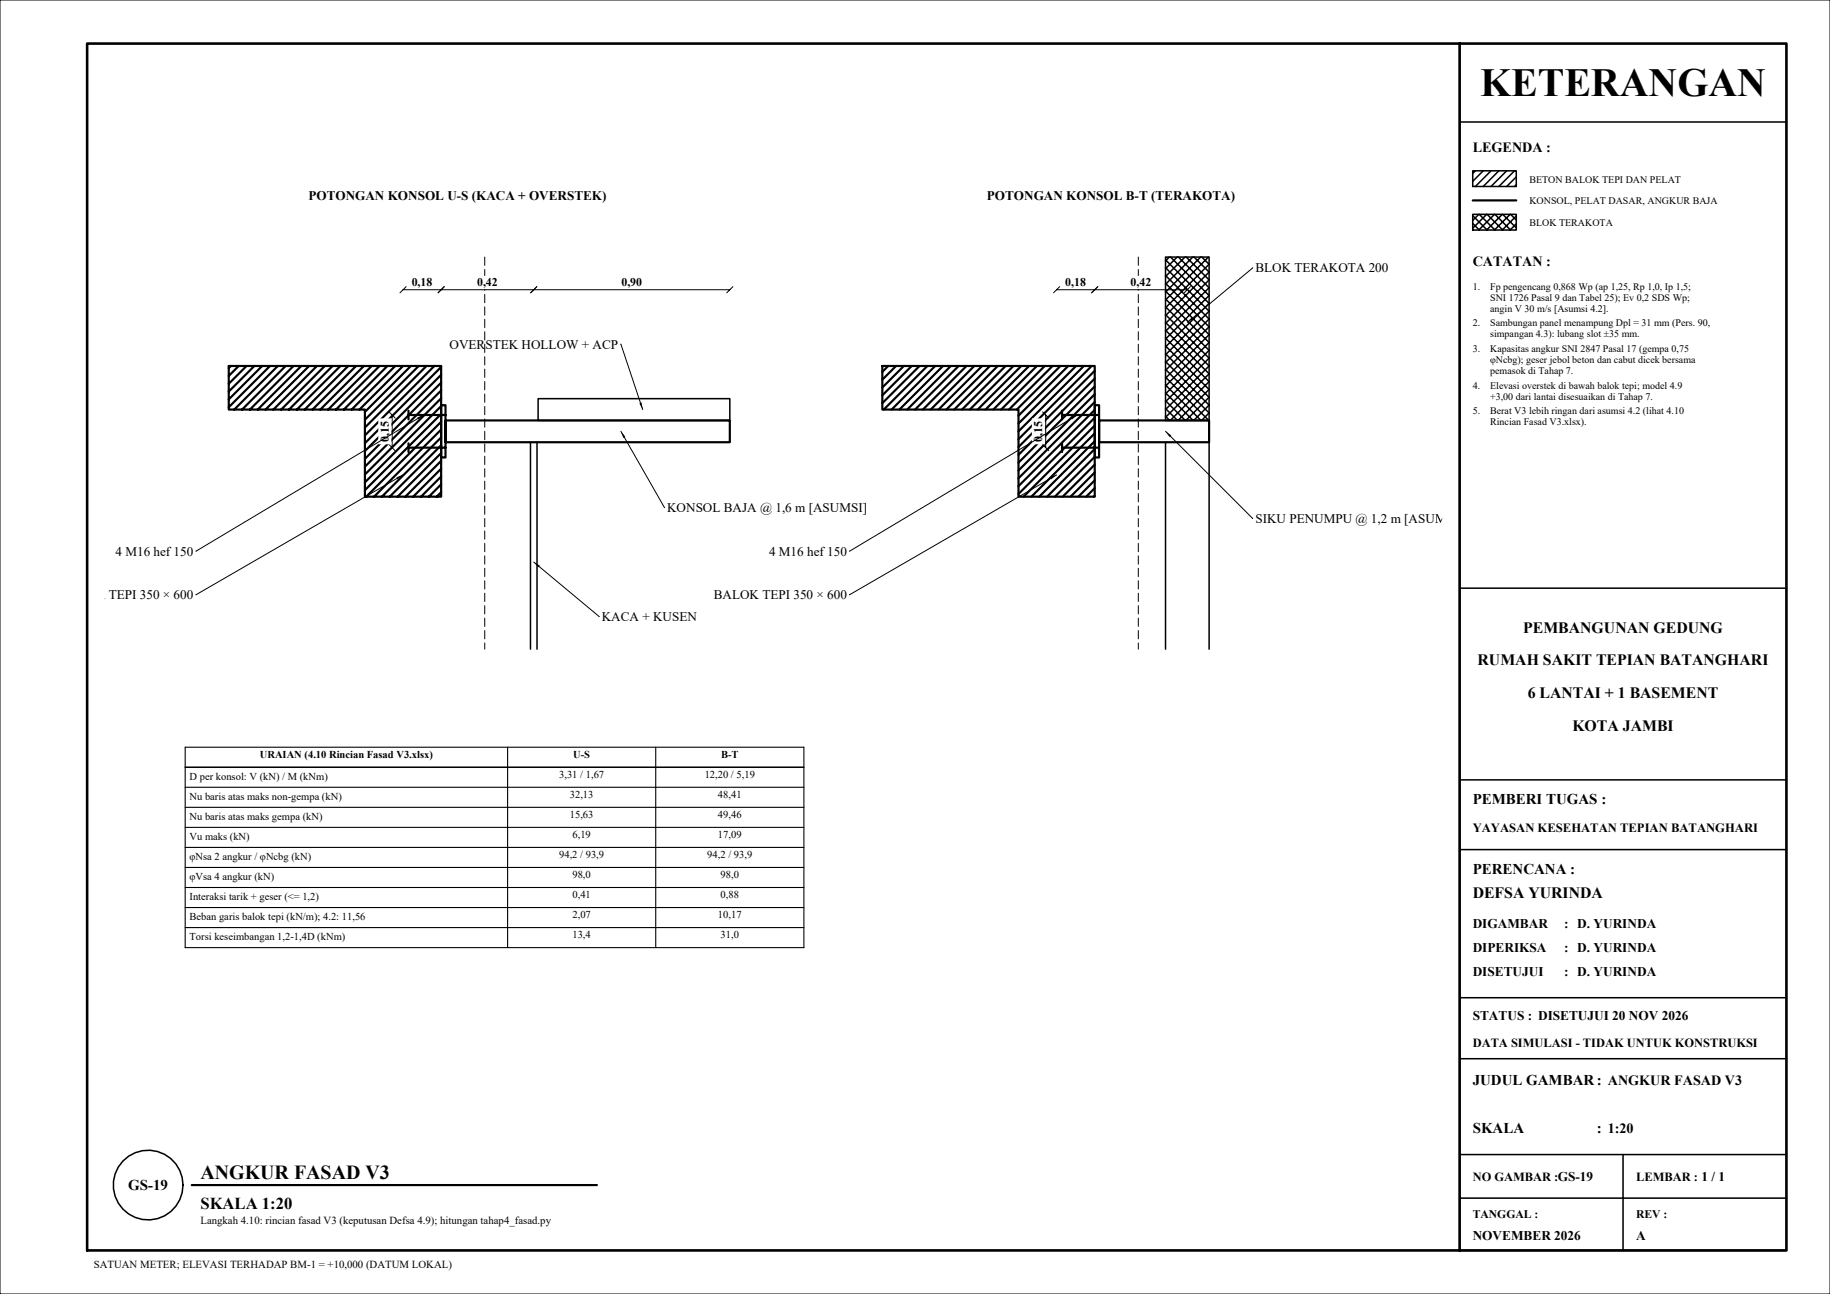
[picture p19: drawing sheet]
<svg xmlns="http://www.w3.org/2000/svg" width="420mm" height="297mm" viewBox="0 0 420 297" stroke-linecap="round" stroke-linejoin="round" font-family="sans-serif">
<defs><g id="words">
<text font-size="9.2" x="339.7" y="22">KETERANGAN</text>
<text font-size="4.6" x="46" y="270.5">ANGKUR FASAD V3</text>
<text font-size="3.8" x="46" y="277.5">SKALA 1:20</text>
<g font-size="3.6">
<text x="349.6" y="145.2">PEMBANGUNAN GEDUNG</text>
<text x="339.1" y="152.7">RUMAH SAKIT TEPIAN BATANGHARI</text>
<text x="350.6" y="160.2">6 LANTAI + 1 BASEMENT</text>
<text x="360.9" y="167.7">KOTA JAMBI</text>
<text x="338" y="206">DEFSA YURINDA</text>
</g>
<g font-size="3.4">
<text x="338" y="184.5">PEMBERI TUGAS :</text>
<text x="338" y="200.5">PERENCANA :</text>
<text x="338" y="249">JUDUL GAMBAR: ANGKUR FASAD V3</text>
<text x="338" y="260">SKALA</text>
<text x="366.5" y="260">: 1:20</text>
<text x="29.4" y="273.1">GS-19</text>
</g>
<g font-size="3.2">
<text x="338" y="35">LEGENDA :</text>
<text x="338" y="61">CATATAN :</text>
</g>
<g font-size="3.1">
<text x="338" y="213">DIGAMBAR</text>
<text x="359" y="213">: D. YURINDA</text>
<text x="338" y="218.5">DIPERIKSA</text>
<text x="359" y="218.5">: D. YURINDA</text>
<text x="338" y="224">DISETUJUI</text>
<text x="359" y="224">: D. YURINDA</text>
<text x="338" y="234">STATUS : DISETUJUI 20 NOV 2026</text>
<text x="338" y="284.5">NOVEMBER 2026</text>
<text x="375.5" y="284.5">A</text>
</g>
<g font-size="3">
<text x="70.8" y="45.8">POTONGAN KONSOL U-S (KACA + OVERSTEK)</text>
<text x="226.5" y="45.8">POTONGAN KONSOL B-T (TERAKOTA)</text>
<text x="288.1" y="62.5">BLOK TERAKOTA 200</text>
<text x="103.2" y="80">OVERSTEK HOLLOW + ACP</text>
<text x="153.1" y="117.5">KONSOL BAJA @ 1,6 m [ASUMSI]</text>
<text x="288.1" y="120">SIKU PENUMPU @ 1,2 m [ASU</text>
<text x="26.5" y="127.5">4 M16 hef150</text>
<text x="176.5" y="127.5">4 M16 hef150</text>
<text x="25" y="137.5">TEPI 350 × 600</text>
<text x="163.8" y="137.5">BALOK TEPI 350 × 600</text>
<text x="138.1" y="142.5">KACA + KUSEN</text>
</g>
<g font-size="2.9">
<text x="338" y="191">YAYASAN KESEHATAN TEPIAN BATANGHARI</text>
<text x="338" y="240.2">DATA SIMULASI - TIDAK UNTUK KONSTRUKSI</text>
<text x="338" y="271">NO GAMBAR :GS-19</text>
<text x="375.5" y="271">LEMBAR : 1 / 1</text>
</g>
<g font-size="2.7">
<text x="94.5" y="65.7">0,18</text>
<text x="109.5" y="65.7">0,42</text>
<text x="142.6" y="65.7">0,90</text>
<text x="244.5" y="65.7">0,18</text>
<text x="259.5" y="65.7">0,42</text>
<text x="89.2" y="101.4" transform="rotate(-90 89.2 101.4)">0,15</text>
<text x="239.2" y="101.4" transform="rotate(-90 239.2 101.4)">0,15</text>
<text x="338" y="279.5">TANGGAL :</text>
<text x="375.5" y="279.5">REV :</text>
</g>
<g font-size="2.5">
<text x="46" y="281">Langkah 4.10: rincian fasad V3 (keputusan Defsa 4.9); hitungan tahap4_fasad.py</text>
<text x="21.5" y="291">SATUAN METER; ELEVASI TERHADAP BM-1 = +10,000 (DATUM LOKAL)</text>
</g>
<g font-size="2.4">
<text x="59.6" y="173.9">URAIAN (4.10 Rincian Fasad V3.xlsx)</text>
<text x="131.6" y="173.9">U-S</text>
<text x="165.5" y="173.9">B-T</text>
<text x="43.5" y="179">D per konsol: V (kN) / M (kNm)</text>
<text x="128.3" y="178.5">3,31 / 1,67</text>
<text x="161.7" y="178.5">12,20 / 5,19</text>
<text x="43.5" y="183.6">Nu baris atas maks non-gempa (kN)</text>
<text x="130.8" y="183.1">32,13</text>
<text x="164.8" y="183.1">48,41</text>
<text x="43.5" y="188.2">Nu baris atas maks gempa (kN)</text>
<text x="130.8" y="187.7">15,63</text>
<text x="164.8" y="187.7">49,46</text>
<text x="43.5" y="192.8">Vu maks (kN)</text>
<text x="43.5" y="197.4">φNsa 2 angkur / φNcbg (kN)</text>
<text x="128.3" y="196.9">94,2 / 93,9</text>
<text x="131.4" y="192.3">6,19</text>
<text x="162.3" y="196.9">94,2 / 93,9</text>
<text x="164.8" y="192.3">17,09</text>
<text x="43.5" y="202">φVsa 4 angkur (kN)</text>
<text x="131.4" y="201.5">98,0</text>
<text x="165.4" y="201.5">98,0</text>
<text x="43.5" y="206.6">Interaksi tarik + geser (&lt;= 1,2)</text>
<text x="131.4" y="206.1">0,41</text>
<text x="165.4" y="206.1">0,88</text>
<text x="43.5" y="211.2">Beban garis balok tepi (kN/m); 4.2: 11,56</text>
<text x="43.5" y="215.8">Torsi keseimbangan 1,2-1,4D (kNm)</text>
<text x="131.4" y="210.7">2,07</text>
<text x="131.4" y="215.3">13,4</text>
<text x="164.8" y="210.7">10,17</text>
<text x="165.4" y="215.3">31,0</text>
</g>
<g font-size="2.3">
<text x="351" y="41.9">BETON BALOK TEPI DAN PELAT</text>
<text x="351" y="46.9">KONSOL, PELAT DASAR, ANGKUR BAJA</text>
<text x="351" y="51.9">BLOK TERAKOTA</text>
<text x="338" y="66.5">1.</text>
<text x="342" y="66.5">Fp pengencang 0,868 Wp (ap 1,25, Rp 1,0, Ip 1,5;</text>
<text x="342" y="69">SNI 1726 Pasal 9 dan Tabel 25); Ev 0,2 SDS Wp;</text>
<text x="342" y="71.5">angin V 30 m/s [Asumsi 4.2].</text>
<text x="338" y="74.9">2.</text>
<text x="342" y="74.9">Sambungan panel menampung Dpl = 31 mm (Pers. 90,</text>
<text x="342" y="77.4">simpangan 4.3): lubang slot ±35 mm.</text>
<text x="338" y="80.8">3.</text>
<text x="342" y="80.8">Kapasitas angkur SNI 2847 Pasal 17 (gempa 0,75</text>
<text x="342" y="83.3">φNcbg); geser jebol beton dan cabut dicek bersama</text>
<text x="338" y="89.2">4.</text>
<text x="342" y="85.8">pemasok di Tahap 7.</text>
<text x="342" y="89.2">Elevasi overstek di bawah balok tepi; model 4.9</text>
<text x="338" y="95.1">5.</text>
<text x="342" y="91.7">+3,00 dari lantai disesuaikan di Tahap 7.</text>
<text x="342" y="95.1">Berat V3 lebih ringan dari asumsi 4.2 (lihat 4.10</text>
<text x="342" y="97.6">Rincian Fasad V3.xlsx).</text>
</g>
</g></defs>
<!-- layer: KERTAS-TEKS -->
<g fill="none" stroke="#000" stroke-width=".35">
<path d="M338.6 39.2l-.6 .6M340.4 39.2l-2.4 2.4M342.2 39.2l-3.6 3.6M344 39.2l-3.6 3.6M345.8 39.2l-3.6 3.6M347.6 39.2l-3.6 3.6M338 49.5l3.3 3.3M338 51.3l1.5 1.5M339.4 49.2l-1.4 1.4M339.5 49.2l3.6 3.6M341.2 49.2l-3.2 3.2M341.3 49.2l3.6 3.6"/>
<path d="M343 49.2l-3.6 3.6M343.1 49.2l3.6 3.6M344.8 49.2l-3.6 3.6M344.9 49.2l3.1 3.1M346.6 49.2l-3.6 3.6M346.7 49.2l1.3 1.3M348 51.4l-1.4 1.4M348 49.6l-3.2 3.2M348 42.4l-.4 .4M348 40.6l-2.2 2.2"/>
</g>
<!-- layer: KOP -->
<path d="M0 0h420v297h-420z" fill="none" stroke="#000" stroke-width=".23"/>
<path d="M20 10h390v277h-390zM335 10v277" fill="none" stroke="#000" stroke-width=".6"/>
<path d="M335 28h75M335 135h75M335 179h75M335 195h75M335 229h75M335 243h75M335 265h75M335 275h75M372.5 265v22M335 287h75" fill="none" stroke="#000" stroke-width=".35"/>
<!-- layer: A-FASAD -->
<g fill="none" stroke="#000" stroke-width=".35">
<path d="M267.5 59.6l10 10M268.4 59l-.9 .9M268.7 59l8.8 8.8-10 10M270.2 59l-2.7 2.7M270.5 59l7 7-10 10M272 59l-4.5 4.5M272.2 59l5.3 5.2-10 10M273.8 59l-6.3 6.3M274 59l3.5 3.4-10 10M275.6 59l-8.1 8.1M275.8 59l1.7 1.6-10 10M277.3 59l-9.8 9.8"/>
<path d="M267.5 79.4l10 10-7.1 7.1M267.5 75.8l10 10-10 10M267.5 74l10 10-10 10M267.5 72.2l10 10-10 10M267.5 68.6l10 10-10 10M267.5 66.8l10 10-10 10M267.5 63.2l10 10-10 10M267.5 61.4l10 10-10 10M267.5 65l10 10M267.5 70.4l10 10M267.5 77.6l10 10M277.5 75l-10 10"/>
<path d="M277.5 69.6l-10 10M123.5 91.5h44v5h-44zM267.5 84.8l10 10-1.7 1.7M267.5 81.2l10 10-5.3 5.3M267.5 83l10 10M267.5 86.6l9.9 9.9M267.5 88.4l8.1 8.1M267.5 90.2l6.3 6.3M267.5 92l4.5 4.5M267.5 93.8l2.7 2.7M267.5 95.6l.9 .9M277.5 93l-3.5 3.5"/>
<path d="M277.5 87.6l-8.9 8.9M277.5 80.4l-10 10M121.7 101.5v47.5M123.3 101.5v47.5"/>
</g>
<!-- layer: S-BETON -->
<g fill="none" stroke="#000" stroke-width=".5">
<path d="M52.5 84h48.7v30h-17.4v-20h-31.3zM53 84l-.5 .5M54.8 84l-2.3 2.3M56.6 84l-4.1 4.1M58.4 84l-5.9 5.9M60.2 84l-7.7 7.7M62 84l-9.5 9.5M63.8 84l-10 10M65.6 84l-10 10M67.4 84l-10 10M69.2 84l-10 10M70.9 84l-10 10"/>
<path d="M72.7 84l-10 10M74.5 84l-10 10M76.3 84l-10 10M78.1 84l-10 10M79.9 84l-10 10M81.7 84l-10 10M83.5 84l-10 10M85.3 84l-10 10M87.1 84l-10 10M88.9 84l-10 10M90.7 84l-10 10M92.5 84l-10 10"/>
<path d="M94.3 84l-10.5 10.5M96.1 84l-12.3 12.3M97.9 84l-14.1 14.1M99.7 84l-15.9 15.9M101.2 98.6l-15.4 15.4M101.2 96.8l-17.1 17.2M101.2 95l-17.4 17.5M101.2 93.2l-17.4 17.5M101.2 91.4l-17.4 17.5M101.2 89.6l-17.4 17.5M101.2 87.8l-17.4 17.5M101.2 86l-17.4 17.5"/>
<path d="M101.2 84.2l-17.4 17.5M203.9 84l-1.4 1.4M205.7 84l-3.2 3.2M207.4 84l-4.9 4.9M209.2 84l-6.7 6.7M211 84l-8.5 8.5M212.8 84l-10 10M214.6 84l-10 10M216.4 84l-10 10M218.2 84l-10 10M220 84l-10 10M221.8 84l-10 10"/>
<path d="M223.6 84l-10 10M225.4 84l-10 10M227.2 84l-10 10M229 84l-10 10M230.8 84l-10 10M232.6 84l-10 10M234.4 84l-10 10M236.2 84l-10 10M238 84l-10 10M239.8 84l-10 10M241.6 84l-10 10M243.4 84l-10 10"/>
<path d="M245.2 84l-11.4 11.4M247 84l-13.2 13.2M248.8 84l-15 15M250.6 84l-16.8 16.8M251.2 99.5l-14.5 14.5M251.2 97.7l-16.3 16.3M251.2 95.9l-17.4 17.5M251.2 94.1l-17.4 17.5M251.2 92.3l-17.4 17.5M251.2 90.5l-17.4 17.5M251.2 88.7l-17.4 17.5M251.2 86.9l-17.4 17.5"/>
<path d="M251.2 85.1l-17.4 17.5M101.2 113l-1 1M101.2 111.2l-2.8 2.8M101.2 109.4l-4.6 4.6M101.2 107.6l-6.4 6.4M101.2 105.8l-8.2 8.2M101.2 104l-10 10M101.2 102.2l-11.8 11.8M101.2 100.4l-13.6 13.6M251.2 113.8l-.1 .2M251.2 112l-1.9 2M251.2 110.2l-3.7 3.8"/>
<path d="M251.2 108.4l-5.5 5.6M251.2 106.7l-7.3 7.3M251.2 104.9l-9.1 9.1M251.2 103.1l-10.9 10.9M251.2 101.3l-12.7 12.7"/>
</g>
<!-- layer: S-KOLOM-BLK -->
<g fill="none" stroke="#000" stroke-width=".23">
<path d="M111.3 59v1.9M111.3 61.9v1.9M111.3 64.7v1.9M111.3 67.6v1.9M111.3 70.4v1.9M111.3 73.3v1.9M111.3 76.1v1.9M111.3 79v1.9M111.3 81.9v1.9M111.3 84.7v1.9M111.3 87.6v1.9M111.3 90.4v1.9"/>
<path d="M111.3 93.3v1.9M111.3 96.1v2M111.3 99v1.9M111.3 101.9v1.9M111.3 104.7v1.9M111.3 107.6v1.9M111.3 110.4v1.9M111.3 113.3v1.9M111.3 116.1v2M111.3 119v1.9M111.3 121.9v1.9M111.3 124.7v1.9"/>
<path d="M111.3 127.6v1.9M111.3 130.4v1.9M111.3 133.3v1.9M111.3 136.2v1.9M111.3 139v1.9M111.3 141.9v1.9M111.3 144.7v1.9M111.3 147.6v1.4"/>
</g>
<!-- layer: S-BAJA -->
<path d="M93.7 95.2h8.6M93.7 94.2v2.1M101.2 93h1.1v12h-1.1zM102.3 96.5h65.2v5h-65.2zM93.7 101.8v1.9M93.7 102.7h8.6" fill="none" stroke="#000" stroke-width=".5"/>
<!-- layer: C-UKURAN -->
<path d="M92.5 66.5h8.7M93.2 65.8l-1.4 1.4M102 65.8l-1.5 1.4" fill="none" stroke="#000" stroke-width=".23"/>
<path d="M93.9 66.3h6v-3zM93.9 63.3v3l6-3z" fill="#fff"/>
<path d="M101.2 66.5h21.3M102 65.8l-1.5 1.4M123.2 65.8l-1.4 1.4" fill="none" stroke="#000" stroke-width=".23"/>
<path d="M108.9 66.3h6v-3zM108.9 63.3v3l6-3z" fill="#fff"/>
<path d="M122.5 66.5h45M123.2 65.8l-1.4 1.4M168.2 65.8l-1.4 1.4" fill="none" stroke="#000" stroke-width=".23"/>
<path d="M142 66.3h6v-3zM142 63.3v3l6-3z" fill="#fff"/>
<path d="M89.3 94.5l1.4 1.5M90 95.2v7.5M89.3 102l1.4 1.5" fill="none" stroke="#000" stroke-width=".23"/>
<path d="M86.8 96l3 6v-6zM86.8 96v6h3z" fill="#fff"/>
<!-- layer: S-TEKS -->
<path d="M142.5 79l5 15M97.2 95.2l-52.2 31.3M142.5 99l10 17.5M92.5 109l-47.5 27.5M152.5 116.5h.1M45 126.5h.1M45 136.5h.1M122.5 129l15 12.5" fill="none" stroke="#000" stroke-width=".23"/>
<g fill="#000">
<path d="M95.7 95.8l1.5-.6-1.2 1.1zM142.5 99l1 1.3-.4 .2zM146.7 92.6l.5-.2 .3 1.6zM91 109.6l1.5-.6-1.3 1zM122.5 129l1.4 .8-.3 .4z"/>
<path d="M24 137.5h.2zM24 137.4l.2 .1zM24 137.4l.2 .1zM24 137.4h.2zM24 137.4h.2zM24 137.4h.2zM24 137.4h.2zM24 137.4h.2zM24 137.4h.2zM24 137.4h.2zM24 137.4h.2zM24 137.4h.2zM24 137.4h.2zM24 137.4h.2zM24 137.4h.1zM24 137.4h.1zM24 137.4h.1z"/>
</g>
<!-- layer: S-BETON -->
<path d="M202.5 84h48.7v30h-17.4v-20h-31.3z" fill="none" stroke="#000" stroke-width=".5"/>
<!-- layer: S-KOLOM-BLK -->
<g fill="none" stroke="#000" stroke-width=".23">
<path d="M261.3 59v1.9M261.3 61.9v1.9M261.3 64.7v1.9M261.3 67.6v1.9M261.3 70.4v1.9M261.3 73.3v1.9M261.3 76.1v1.9M261.3 79v1.9M261.3 81.9v1.9M261.3 84.7v1.9M261.3 87.6v1.9M261.3 90.4v1.9"/>
<path d="M261.3 93.3v1.9M261.3 96.1v2M261.3 99v1.9M261.3 101.9v1.9M261.3 104.7v1.9M261.3 107.6v1.9M261.3 110.4v1.9M261.3 113.3v1.9M261.3 116.1v2M261.3 119v1.9M261.3 121.9v1.9M261.3 124.7v1.9"/>
<path d="M261.3 127.6v1.9M261.3 130.4v1.9M261.3 133.3v1.9M261.3 136.2v1.9M261.3 139v1.9M261.3 141.9v1.9M261.3 144.7v1.9M261.3 147.6v1.4"/>
</g>
<!-- layer: S-BAJA -->
<path d="M243.8 95.2h8.4M243.8 94.2v2.1M251.2 93h1v12h-1zM252.2 96.5h25.3v5h-25.3zM243.8 101.8v1.9M243.8 102.7h8.4" fill="none" stroke="#000" stroke-width=".5"/>
<!-- layer: A-FASAD -->
<path d="M267.5 59h10v37.5h-10zM267.5 101.5v47.5M277.5 101.5v47.5" fill="none" stroke="#000" stroke-width=".35"/>
<!-- layer: C-UKURAN -->
<path d="M242.5 66.5h8.7M243.2 65.8l-1.4 1.4M252 65.8l-1.5 1.4" fill="none" stroke="#000" stroke-width=".23"/>
<path d="M243.9 66.3h6v-3zM243.9 63.3v3l6-3z" fill="#fff"/>
<path d="M251.2 66.5h21.3M252 65.8l-1.5 1.4M273.2 65.8l-1.4 1.4" fill="none" stroke="#000" stroke-width=".23"/>
<path d="M258.9 66.3h6v-3zM258.9 63.3v3l6-3z" fill="#fff"/>
<path d="M239.3 94.5l1.4 1.5M240 95.2v7.5M239.3 102l1.4 1.5" fill="none" stroke="#000" stroke-width=".23"/>
<path d="M236.8 96l3 6v-6zM236.8 96v6h3z" fill="#fff"/>
<!-- layer: S-TEKS -->
<path d="M287.5 61.5l-15 12.5M287.5 61.5h.1M247.3 95.2l-52.3 31.3M267.5 99l20 20M242.5 109l-47.5 27.5M287.5 119h.1" fill="none" stroke="#000" stroke-width=".23"/>
<g fill="#000">
<path d="M273.6 72.8l.3 .4-1.4 .8zM245.7 95.8l1.6-.6-1.3 1.1zM267.5 99l1.3 .9-.4 .4zM241 109.6l1.5-.6-1.3 1z"/>
<path d="M329.4 119.9l.7 .1zM329.4 119.9h.6zM329.4 119.9l.7 .1zM329.5 119.9h.5zM329.5 119.9h.5zM329.5 119.9h.5zM329.5 119.9h.4zM329.5 119.9h.4zM329.5 119.9h.4zM329.6 119.9h.3zM329.6 119.9h.3zM329.6 119.9h.3zM329.6 119.9h.3zM329.6 119.9h.3zM329.6 119.9h.2zM329.6 119.9h.2zM329.6 119.8l.2 .1zM329.6 119.8l.2 .1zM329.7 119.8h.1zM329.7 119.8h.1zM329.7 119.8h.1zM329.7 119.8h.1zM329.7 119.8h.1zM329.7 119.8l.1-.1zM329.7 119.7h.1zM329.7 119.7h.1zM329.7 119.7h.1zM329.7 118.3l.1 1.4h-.1zM329.7 118.3h.1v1.4zM329.7 118.3h.1zM330.7 119.6l-.1 .4zM329.8 118.3l.9 1.3-.1 .4zM329.7 118.3h.1zM329.7 118.2l.1 .1zM329.7 118.2l.1 .1zM329.6 118.2l.2 .1zM329.6 118.2l.2 .1zM329.6 118.1l.2 .2zM329.6 118.1l.2 .2zM329.4 118l.1 .1zM329.4 118l.1 .1zM329.4 118l.1 .1zM329.4 118l.2 .1zM329.9 118l.8 1.6-.9-1.3zM329.6 118.1l.3-.1-.1 .3zM329.6 118.1l.3-.1zM329.6 118.1l.3-.1zM329.6 118.1l.3-.1zM329.6 118.1l.3-.1zM329.4 118h.5zM331 119l-.4 1zM331 119l-.4 1zM331 118.9l-.3 .7z"/>
</g>
<!-- layer: S-TABEL -->
<path d="M42.5 171.5h142v46h-142zM116.5 171.5v46M150.5 171.5v46M42.5 180.7h142M42.5 185.3h142M42.5 189.9h142M42.5 194.5h142M42.5 199.1h142M42.5 203.7h142M42.5 208.3h142M42.5 212.9h142" fill="none" stroke="#000" stroke-width=".25"/>
<path d="M42.5 176.1h142" fill="none" stroke="#000" stroke-width=".35"/>
<!-- layer: KERTAS-TEKS -->
<g fill="none" stroke="#000" stroke-width=".35">
<path d="M338 39.2h10v3.6h-10zM338 49.2h10v3.6h-10z"/>
<circle cx="34" cy="272" r="8"/>
</g>
<path d="M338 46h10M44 272h93" fill="none" stroke="#000" stroke-width=".5"/>
<use href="#words"/>
</svg>
